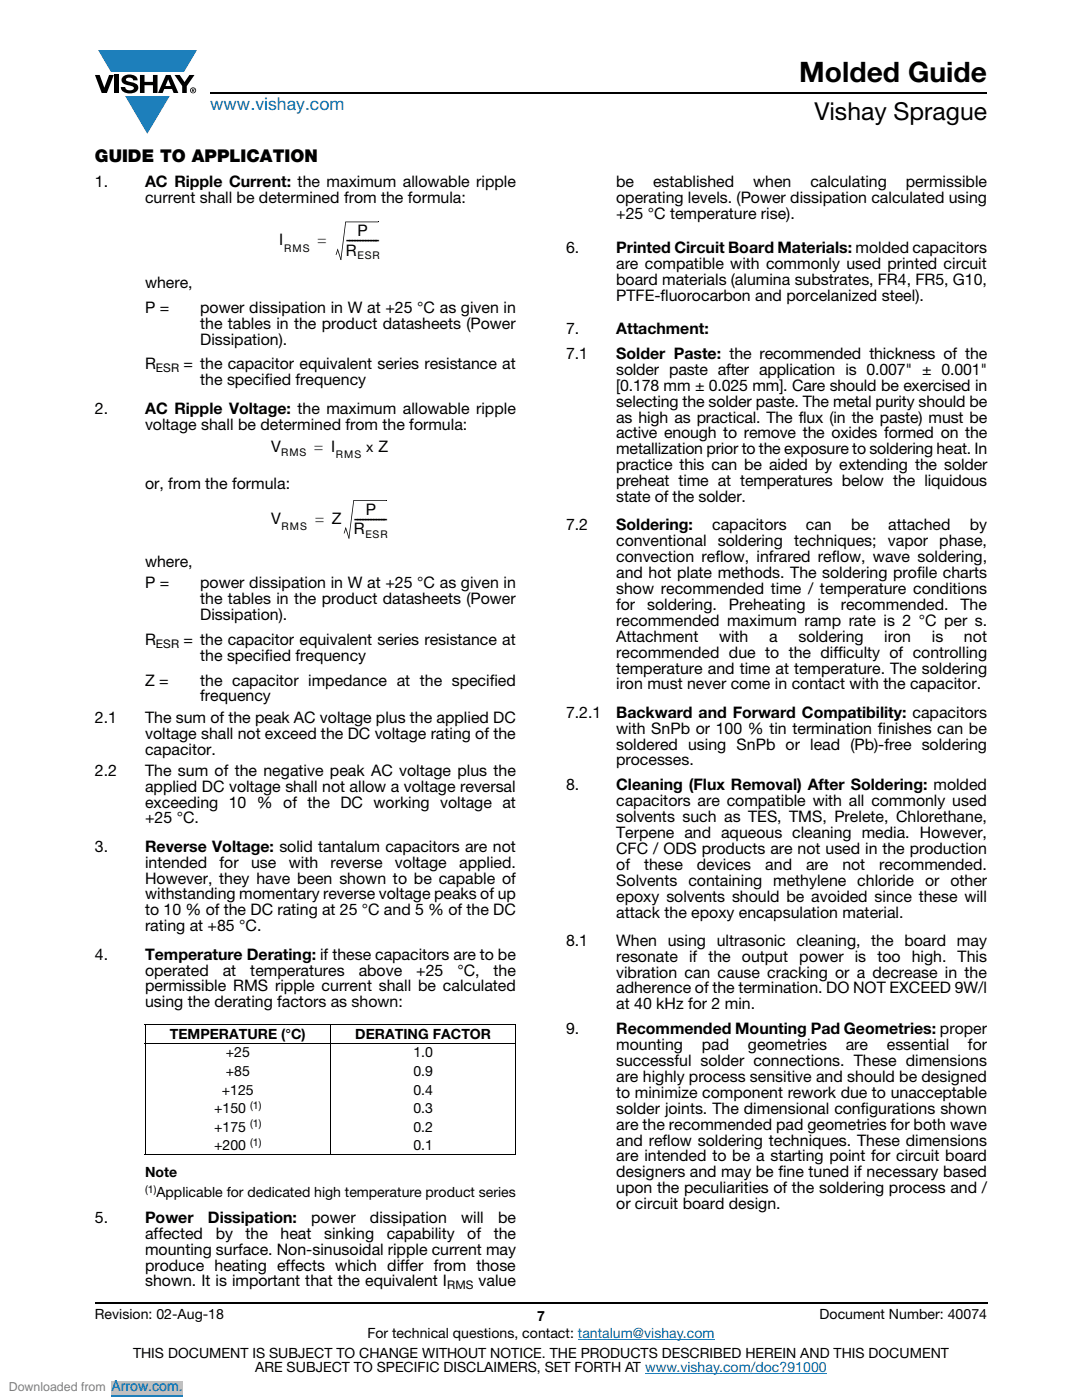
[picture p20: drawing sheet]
<svg xmlns="http://www.w3.org/2000/svg" width="216mm" height="279mm" viewBox="0 0 216 279" stroke-linecap="round" stroke-linejoin="round" font-family="sans-serif">
<defs><g id="words">
<text font-size="5.6" x="159.5" y="16.4">Molded Guide</text>
<text font-size="4.9" x="162.5" y="24">Vishay Sprague</text>
<text font-size="3.5" fill="#007ec4" x="42" y="21.9">www.vishay.com</text>
<text font-size="3.5" x="18.9" y="32.3">GUIDE TO APPLICATION</text>
<g font-size="3.2">
<text x="18.9" y="37.4">1.</text>
<text x="29" y="37.4">AC Ripple Current: the maximum allowable ripple</text>
<text x="29" y="40.6">current shall be determined from the formula:</text>
<text x="123" y="37.4">be</text>
<text x="123" y="40.6">operating levels. (Power dissipation calculated using</text>
<text x="130.3" y="37.4">established</text>
<text x="150.3" y="37.4">when</text>
<text x="161.7" y="37.4">calculating</text>
<text x="180.7" y="37.4">permissible</text>
<text x="71.4" y="47.1">P</text>
<text x="123" y="43.8">+25 °C temperature rise).</text>
<text x="55.7" y="49">I</text>
<text x="63.4" y="49">=</text>
<text x="69" y="49">------------</text>
<text x="69" y="51">R</text>
<text x="112.9" y="50.5">6.</text>
<text x="123" y="50.5">Printed Circuit Board Materials: molded capacitors</text>
<text x="123" y="53.6">are compatible with commonly used printed circuit</text>
<text x="29" y="57.5">where,</text>
<text x="123" y="56.8">board materials (alumina substrates, FR4, FR5, G10,</text>
<text x="123" y="60">PTFE-fluorocarbon and porcelanized steel).</text>
<text x="29" y="62.4">P =</text>
<text x="39.9" y="65.6">the tables in the product datasheets (Power</text>
<text x="39.9" y="62.4">power dissipation in W at +25 °C as given in</text>
<text x="39.9" y="68.8">Dissipation).</text>
<text x="112.9" y="66.7">7.</text>
<text x="112.9" y="71.6">7.1</text>
<text x="123" y="66.7">Attachment:</text>
<text x="123" y="71.6">Solder Paste: the recommended thickness of the</text>
<text x="29" y="73.7">R</text>
<text x="36.6" y="73.7">= the capacitor equivalent series resistance at</text>
<text x="39.9" y="76.9">the specified frequency</text>
<text x="123" y="74.8">solder paste after application is 0.007&quot; ± 0.001&quot;</text>
<text x="123" y="78">[0.178 mm ± 0.025 mm]. Care should be exercised in</text>
<text x="18.9" y="82.5">2.</text>
<text x="29" y="82.5">AC Ripple Voltage: the maximum allowable ripple</text>
<text x="123" y="81.2">selecting the solder paste. The metal purity should be</text>
<text x="29" y="85.7">voltage shall be determined from the formula:</text>
<text x="123" y="84.3">as high as practical. The flux (in the paste) must be</text>
<text x="123" y="87.5">active enough to remove the oxides formed on the</text>
<text x="54.1" y="90.2">V</text>
<text x="62.7" y="90.2">= I</text>
<text x="123" y="90.7">metallization prior to the exposure to soldering heat. In</text>
<text x="123" y="93.9">practice this can be aided by extending the solder</text>
<text x="29" y="97.6">or, from the formula:</text>
<text x="123" y="97">preheat time at temperatures below the liquidous</text>
<text x="123" y="100.2">state of the solder.</text>
<text x="54.1" y="104.5">V</text>
<text x="62.9" y="104.5">= Z</text>
<text x="70.6" y="104.5">------------</text>
<text x="70.6" y="106.6">R</text>
<text x="73" y="102.7">P</text>
<text x="112.9" y="105.9">7.2</text>
<text x="123" y="105.9">Soldering:</text>
<text x="142.1" y="105.9">capacitors</text>
<text x="160.8" y="105.9">can</text>
<text x="169.8" y="105.9">be</text>
<text x="177.2" y="105.9">attached</text>
<text x="193.5" y="105.9">by</text>
<text x="29" y="113.2">where,</text>
<text x="123" y="109">conventional</text>
<text x="123" y="112.2">convection reflow, infrared reflow, wave soldering,</text>
<text x="143.2" y="109">soldering techniques;</text>
<text x="177.2" y="109">vapor phase,</text>
<text x="29" y="117.4">P =</text>
<text x="39.9" y="117.4">power dissipation in W at +25 °C as given in</text>
<text x="123" y="115.4">and hot plate methods. The soldering profile charts</text>
<text x="123" y="118.6">show recommended time / temperature conditions</text>
<text x="39.9" y="120.6">the tables in the product datasheets (Power</text>
<text x="39.9" y="123.8">Dissipation).</text>
<text x="123" y="121.7">for</text>
<text x="123" y="124.9">recommended maximum ramp rate is 2 °C per s.</text>
<text x="129.2" y="121.7">soldering.</text>
<text x="145.5" y="121.7">Preheating</text>
<text x="163.1" y="121.7">is</text>
<text x="167.8" y="121.7">recommended.</text>
<text x="191.7" y="121.7">The</text>
<text x="29" y="128.7">R</text>
<text x="36.6" y="128.7">= the capacitor equivalent series resistance at</text>
<text x="39.9" y="131.9">the specified frequency</text>
<text x="123" y="128.1">Attachment</text>
<text x="123" y="131.3">recommended due to the difficulty of controlling</text>
<text x="143.5" y="128.1">with</text>
<text x="153.5" y="128.1">a</text>
<text x="159.3" y="128.1">soldering</text>
<text x="176.5" y="128.1">iron</text>
<text x="185.9" y="128.1">is</text>
<text x="192.4" y="128.1">not</text>
<text x="29" y="136.8">Z =</text>
<text x="39.9" y="136.8">the capacitor impedance at the specified</text>
<text x="123" y="137.6">iron must never come in contact with the capacitor.</text>
<text x="123" y="134.4">temperature and time at temperature. The soldering</text>
<text x="39.9" y="140">frequency</text>
<text x="112.9" y="143.2">7.2.1</text>
<text x="123" y="143.2">Backward and Forward Compatibility: capacitors</text>
<text x="18.9" y="144.2">2.1</text>
<text x="29" y="147.4">voltage shall not exceed the DC voltage rating of the</text>
<text x="29" y="144.2">The sum of the peak AC voltage plus the applied DC</text>
<text x="123" y="146.4">with SnPb or 100 % tin termination finishes can be</text>
<text x="123" y="149.6">soldered using SnPb or lead (Pb)-free soldering</text>
<text x="18.9" y="154.8">2.2</text>
<text x="29" y="150.6">capacitor.</text>
<text x="29" y="154.8">The sum of the negative peak AC voltage plus the</text>
<text x="123" y="152.8">processes.</text>
<text x="29" y="158">applied DC voltage shall not allow a voltage reversal</text>
<text x="29" y="161.2">exceeding 10 % of the DC working voltage at</text>
<text x="112.9" y="157.7">8.</text>
<text x="123" y="157.7">Cleaning (Flux Removal) After Soldering: molded</text>
<text x="123" y="160.9">capacitors are compatible with all commonly used</text>
<text x="29" y="164.3">+25 °C.</text>
<text x="123" y="164.1">solvents such as TES, TMS, Prelete, Chlorethane,</text>
<text x="123" y="167.2">Terpene and aqueous cleaning media. However,</text>
<text x="18.9" y="170">3.</text>
<text x="29" y="170">Reverse Voltage: solid tantalum capacitors are not</text>
<text x="29" y="173.2">intended</text>
<text x="43.8" y="173.2">for</text>
<text x="50.1" y="173.2">use</text>
<text x="57.6" y="173.2">with</text>
<text x="66" y="173.2">reverse</text>
<text x="78.8" y="173.2">voltage</text>
<text x="91.6" y="173.2">applied.</text>
<text x="123" y="170.4">CFC / ODS products are not used in the production</text>
<text x="123" y="173.6">of</text>
<text x="128.5" y="173.6">these</text>
<text x="139" y="173.6">devices</text>
<text x="152.7" y="173.6">and</text>
<text x="160.8" y="173.6">are</text>
<text x="168.1" y="173.6">not</text>
<text x="175.5" y="173.6">recommended.</text>
<text x="29" y="176.3">However, they have been shown to be capable of</text>
<text x="29" y="179.5">withstanding momentary reverse voltage peaks of up</text>
<text x="123" y="176.8">Solvents containing methylene chloride or other</text>
<text x="123" y="179.9">epoxy solvents should be avoided since these will</text>
<text x="29" y="182.7">to 10 % of the DC rating at 25 °C and 5 % of the DC</text>
<text x="29" y="185.9">rating at +85 °C.</text>
<text x="123" y="183.1">attack the epoxy encapsulation material.</text>
<text x="18.9" y="191.5">4.</text>
<text x="29" y="191.5">Temperature Derating: if these capacitors are to be</text>
<text x="112.9" y="188.7">8.1</text>
<text x="122.9" y="188.7">When using ultrasonic cleaning, the board may</text>
<text x="123" y="191.9">resonate if the output power is too high. This</text>
<text x="29" y="194.7">operated</text>
<text x="29" y="197.9">permissible RMS ripple current shall be calculated</text>
<text x="44.5" y="194.7">at</text>
<text x="49.9" y="194.7">temperatures</text>
<text x="71.6" y="194.7">above</text>
<text x="83" y="194.7">+25</text>
<text x="91.3" y="194.7">°C,</text>
<text x="98.5" y="194.7">the</text>
<text x="123" y="195.1">vibration can cause cracking or a decrease in the</text>
<text x="29" y="201">using the derating factors as shown:</text>
<text x="123" y="198.3">adherence of the termination. DO NOT EXCEED 9W/l</text>
<text x="123" y="201.4">at 40 kHz for 2 min.</text>
<text x="112.9" y="206.4">9.</text>
<text x="123" y="206.4">Recommended Mounting Pad Geometries: proper</text>
<text x="123" y="209.6">mounting</text>
<text x="140" y="209.6">pad</text>
<text x="149.2" y="209.6">geometries</text>
<text x="168.8" y="209.6">are</text>
<text x="177" y="209.6">essential</text>
<text x="193.2" y="209.6">for</text>
<text x="123" y="212.7">successful solder connections. These dimensions</text>
<text x="123" y="215.9">are highly process sensitive and should be designed</text>
<text x="123" y="219.1">to minimize component rework due to unacceptable</text>
<text x="123" y="222.3">solder joints. The dimensional configurations shown</text>
<text x="123" y="225.4">are the recommended pad geometries for both wave</text>
<text x="123" y="228.6">and reflow soldering techniques. These dimensions</text>
<text x="123" y="231.8">are intended to be a starting point for circuit board</text>
<text x="123" y="235">designers and may be fine tuned if necessary based</text>
<text x="123" y="238.1">upon the peculiarities of the soldering process and /</text>
<text x="18.9" y="244">5.</text>
<text x="29" y="244">Power</text>
<text x="41.5" y="244">Dissipation:</text>
<text x="62.1" y="244">power</text>
<text x="73.8" y="244">dissipation</text>
<text x="92" y="244">will</text>
<text x="99.4" y="244">be</text>
<text x="123" y="241.3">or circuit board design.</text>
<text x="29" y="247.2">affected</text>
<text x="29" y="250.4">mounting surface. Non-sinusoidal ripple current may</text>
<text x="43" y="247.2">by</text>
<text x="49" y="247.2">the</text>
<text x="56" y="247.2">heat</text>
<text x="64.7" y="247.2">sinking</text>
<text x="77.2" y="247.2">capability</text>
<text x="93.2" y="247.2">of</text>
<text x="98.5" y="247.2">the</text>
<text x="29" y="253.6">produce heating effects which differ from those</text>
<text x="29" y="256.7">shown. It is important that the equivalent I</text>
<text x="95.5" y="256.7">value</text>
</g>
<g font-size="2.8">
<text x="73.1" y="90.2">x Z</text>
<text x="33.9" y="207.3">TEMPERATURE (°C)</text>
<text x="70.9" y="207.3">DERATING FACTOR</text>
<text x="45" y="211">+25</text>
<text x="45" y="214.7">+85</text>
<text x="82.5" y="211">1.0</text>
<text x="82.5" y="214.7">0.9</text>
<text x="44.2" y="218.4">+125</text>
<text x="82.5" y="218.4">0.4</text>
<text x="42.7" y="225.8">+175</text>
<text x="42.7" y="222.1">+150</text>
<text x="82.5" y="222.1">0.3</text>
<text x="82.5" y="225.8">0.2</text>
<text x="42.7" y="229.6">+200</text>
<text x="82.5" y="229.6">0.1</text>
<text x="29" y="235">Note</text>
<text x="31.2" y="238.9">Applicable for dedicated high temperature product series</text>
<text x="18.9" y="263.3">Revision: 02-Aug-18</text>
<text x="107.2" y="263.6">7</text>
<text x="163.6" y="263.3">Document Number: 40074</text>
<text x="73.3" y="267.1">For technical questions, contact: tantalum@vishay.com</text>
<text x="26.5" y="271">THIS DOCUMENT IS SUBJECT TO CHANGE WITHOUT NOTICE. THE PRODUCTS DESCRIBED HEREIN AND THIS DOCUMENT</text>
<text x="50.9" y="273.8">ARE SUBJECT TO SPECIFIC DISCLAIMERS, SET FORTH AT www.vishay.com/doc?91000</text>
</g>
<text font-size="2.8" fill="#00f" x="22.2" y="277.6">Arrow.com.</text>
<text font-size="2.5" fill="#808080" x="1.8" y="277.6">Downloaded from</text>
<g font-size="2.4">
<text x="31.1" y="74.3">ESR</text>
<text x="31.1" y="129.3">ESR</text>
<text x="89.2" y="257.3">RMS</text>
</g>
<g font-size="2.1">
<text x="56.7" y="50.2">RMS</text>
<text x="71.3" y="51.8">ESR</text>
<text x="56.1" y="91">RMS</text>
<text x="67" y="91.5">RMS</text>
<text x="56.2" y="105.8">RMS</text>
<text x="72.9" y="107.3">ESR</text>
<text x="49.9" y="221.3">(1)</text>
<text x="49.9" y="225">(1)</text>
<text x="49.9" y="228.7">(1)</text>
<text x="29" y="238">(1)</text>
</g>
</g></defs>
<g fill="#147fc3">
<path d="M19.6 10h19.7l-2.6 4.3h-1.1h-13.5z"/>
<path d="M25 19.2h8.9l-4.5 7.5z"/>
</g>
<g fill="#000">
<path d="M18.9 15h1l.9 2.5 1-2.5h.9l-1.4 3.6h-1zM22.9 15h.9v3.6h-.9zM24.6 15.3a2.1 2.1 0 0 1 2.8 .3l.1 .4h-.9a.79 .79 0 0 0-.7-.5 .79 .79 0 0 0-.8 .4l.3 .3 1 .2a1.08 1.08 0 0 1 1.2 1 1.08 1.08 0 0 1-1.1 1.2 1.73 1.73 0 0 1-2.4-1.2h.9a.96 .96 0 0 0 .8 .6 .96 .96 0 0 0 .9-.4 1.31 1.31 0 0 0-1.2-.6 1.03 1.03 0 0 1-1.1-.6 1.03 1.03 0 0 1 .2-1.1zM27.9 15h.9v1.3h1.7v-1.3h.9v3.6h-.9v-1.6h-1.7v1.6h-.9zM34.8 15h1.1l.9 1.4 1-1.4h1l-1.5 2.2v1.4h-.9v-1.4zM67 50.8l.1 .1zM67.3 49.8h.2l-.4 1h-.1zM67.9 51.8l.2 .1zM67.4 49.6l.7 2.2h-.2l-.6-2zM68.9 44.3h.1l-.9 7.5h-.2zM75.5 44.2l.1 .2zM70.5 99.9h.2l-1 7.5h-.1z"/>
<path d="M77.1 99.8l.1 .1zM68.6 106.4l.1 .1zM68.9 105.4h.2l-.4 1h-.1zM69.6 107.4h.1zM69 105.1l.7 2.3h-.1l-.7-2zM69.6 107.4l.1 .1z"/>
<path d="M33.6 15.9l.5 1.3h-1.1zM33.1 15l-1.6 3.6h1l.3-.8h1.5l.3 .8h1l-1.6-3.6z"/>
<path d="M38.4 17.8h.2v.2h-.2zM38.3 17.7v.7h.1v-.3l.4 .3-.2-.3 .2-.2-.1-.2z"/>
<path d="M38.1 18a.46 .46 0 0 1 .9 0 .46 .46 0 0 1-.9 0zM37.9 18a.6 .6 0 0 0 1.2 0 .6 .6 0 0 0-1.2 0z"/>
</g>
<path d="M42 18.6h155M18.9 260h178.1" fill="none" stroke="#000" stroke-width=".36"/>
<path d="M115.3 267.3h27.3M128.7 274h36.3" fill="none" stroke="#007ec4" stroke-width=".2"/>
<path d="M68.9 44.3h6.6M70.5 99.9h6.6M28.9 204.6h74.1M28.9 208.3h74.1M29 204.6v25.8M66 204.5v26.1M103 204.6v25.8M28.9 230.5h74.1" fill="none" stroke="#000" stroke-width=".2"/>
<path d="M0 276.9h70.6" fill="none" stroke="#fff" stroke-width="2.5" stroke-linecap="butt"/>
<path d="M22.2 275.6h14.3v2.6h-14.3z" fill="#c0c0c0"/>
<path d="M22.2 278.6h14.3" fill="none" stroke="#00f" stroke-width=".2"/>
<path d="M0 276.9h70.6" fill="none" stroke="#fff" stroke-width="2.5" stroke-linecap="butt"/>
<path d="M22.2 275.6h14.3v2.6h-14.3z" fill="#c0c0c0"/>
<path d="M22.2 278.6h14.3" fill="none" stroke="#00f" stroke-width=".2"/>
<path d="M0 276.9h70.6" fill="none" stroke="#fff" stroke-width="2.5" stroke-linecap="butt"/>
<path d="M22.2 275.6h14.3v2.6h-14.3z" fill="#c0c0c0"/>
<path d="M22.2 278.6h14.3" fill="none" stroke="#00f" stroke-width=".2"/>
<path d="M0 276.9h70.6" fill="none" stroke="#fff" stroke-width="2.5" stroke-linecap="butt"/>
<path d="M22.2 275.6h14.3v2.6h-14.3z" fill="#c0c0c0"/>
<path d="M22.2 278.6h14.3" fill="none" stroke="#00f" stroke-width=".2"/>
<path d="M0 276.9h70.6" fill="none" stroke="#fff" stroke-width="2.5" stroke-linecap="butt"/>
<path d="M22.2 275.6h14.3v2.6h-14.3z" fill="#c0c0c0"/>
<path d="M22.2 278.6h14.3" fill="none" stroke="#00f" stroke-width=".2"/>
<path d="M0 276.9h70.6" fill="none" stroke="#fff" stroke-width="2.5" stroke-linecap="butt"/>
<path d="M22.2 275.6h14.3v2.6h-14.3z" fill="#c0c0c0"/>
<path d="M22.2 278.6h14.3" fill="none" stroke="#00f" stroke-width=".2"/>
<path d="M0 276.9h70.6" fill="none" stroke="#fff" stroke-width="2.5" stroke-linecap="butt"/>
<path d="M22.2 275.6h14.3v2.6h-14.3z" fill="#c0c0c0"/>
<path d="M22.2 278.6h14.3" fill="none" stroke="#00f" stroke-width=".2"/>
<path d="M0 276.9h70.6" fill="none" stroke="#fff" stroke-width="2.5" stroke-linecap="butt"/>
<path d="M22.2 275.6h14.3v2.6h-14.3z" fill="#c0c0c0"/>
<path d="M22.2 278.6h14.3" fill="none" stroke="#00f" stroke-width=".2"/>
<path d="M0 276.9h70.6" fill="none" stroke="#fff" stroke-width="2.5" stroke-linecap="butt"/>
<path d="M22.2 275.6h14.3v2.6h-14.3z" fill="#c0c0c0"/>
<path d="M22.2 278.6h14.3" fill="none" stroke="#00f" stroke-width=".2"/>
<path d="M0 276.9h70.6" fill="none" stroke="#fff" stroke-width="2.5" stroke-linecap="butt"/>
<path d="M22.2 275.6h14.3v2.6h-14.3z" fill="#c0c0c0"/>
<path d="M22.2 278.6h14.3" fill="none" stroke="#00f" stroke-width=".2"/>
<path d="M0 276.9h70.6" fill="none" stroke="#fff" stroke-width="2.5" stroke-linecap="butt"/>
<path d="M22.2 275.6h14.3v2.6h-14.3z" fill="#c0c0c0"/>
<path d="M22.2 278.6h14.3" fill="none" stroke="#00f" stroke-width=".2"/>
<path d="M0 276.9h70.6" fill="none" stroke="#fff" stroke-width="2.5" stroke-linecap="butt"/>
<path d="M22.2 275.6h14.3v2.6h-14.3z" fill="#c0c0c0"/>
<path d="M22.2 278.6h14.3" fill="none" stroke="#00f" stroke-width=".2"/>
<path d="M0 276.9h70.6" fill="none" stroke="#fff" stroke-width="2.5" stroke-linecap="butt"/>
<path d="M22.2 275.6h14.3v2.6h-14.3z" fill="#c0c0c0"/>
<path d="M22.2 278.6h14.3" fill="none" stroke="#00f" stroke-width=".2"/>
<path d="M0 276.9h70.6" fill="none" stroke="#fff" stroke-width="2.5" stroke-linecap="butt"/>
<path d="M22.2 275.6h14.3v2.6h-14.3z" fill="#c0c0c0"/>
<path d="M22.2 278.6h14.3" fill="none" stroke="#00f" stroke-width=".2"/>
<path d="M0 276.9h70.6" fill="none" stroke="#fff" stroke-width="2.5" stroke-linecap="butt"/>
<path d="M22.2 275.6h14.3v2.6h-14.3z" fill="#c0c0c0"/>
<path d="M22.2 278.6h14.3" fill="none" stroke="#00f" stroke-width=".2"/>
<path d="M0 276.9h70.6" fill="none" stroke="#fff" stroke-width="2.5" stroke-linecap="butt"/>
<path d="M22.2 275.6h14.3v2.6h-14.3z" fill="#c0c0c0"/>
<path d="M22.2 278.6h14.3" fill="none" stroke="#00f" stroke-width=".2"/>
<path d="M0 276.9h70.6" fill="none" stroke="#fff" stroke-width="2.5" stroke-linecap="butt"/>
<path d="M22.2 275.6h14.3v2.6h-14.3z" fill="#c0c0c0"/>
<path d="M22.2 278.6h14.3" fill="none" stroke="#00f" stroke-width=".2"/>
<path d="M0 276.9h70.6" fill="none" stroke="#fff" stroke-width="2.5" stroke-linecap="butt"/>
<path d="M22.2 275.6h14.3v2.6h-14.3z" fill="#c0c0c0"/>
<path d="M22.2 278.6h14.3" fill="none" stroke="#00f" stroke-width=".2"/>
<path d="M0 276.9h70.6" fill="none" stroke="#fff" stroke-width="2.5" stroke-linecap="butt"/>
<path d="M22.2 275.6h14.3v2.6h-14.3z" fill="#c0c0c0"/>
<path d="M22.2 278.6h14.3" fill="none" stroke="#00f" stroke-width=".2"/>
<path d="M0 276.9h70.6" fill="none" stroke="#fff" stroke-width="2.5" stroke-linecap="butt"/>
<path d="M22.2 275.6h14.3v2.6h-14.3z" fill="#c0c0c0"/>
<path d="M22.2 278.6h14.3" fill="none" stroke="#00f" stroke-width=".2"/>
<use href="#words"/>
</svg>
